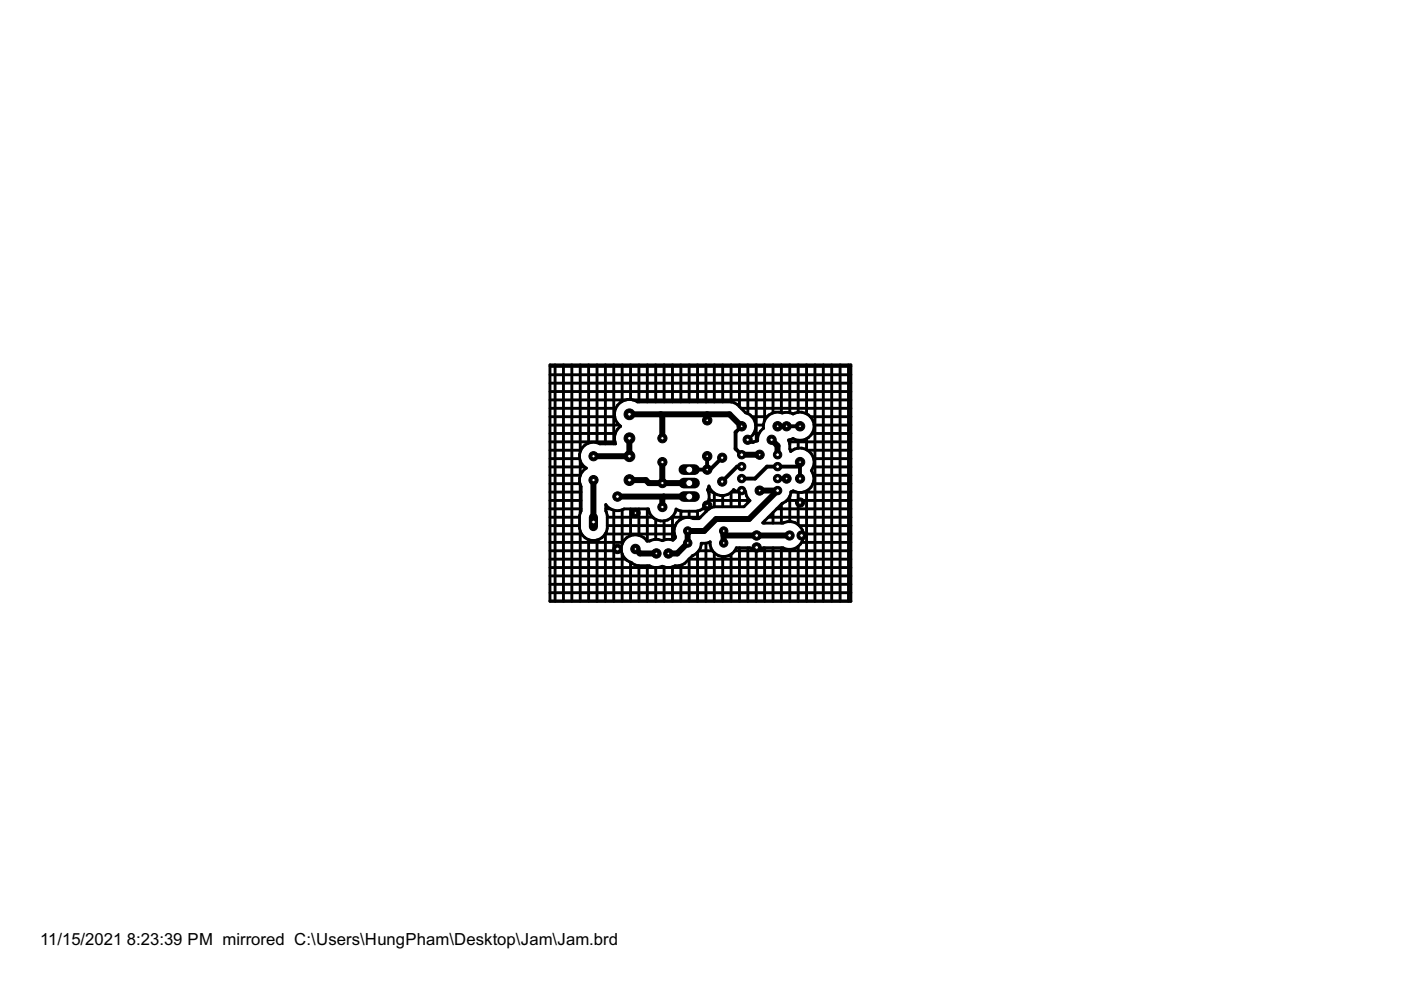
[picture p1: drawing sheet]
<svg xmlns="http://www.w3.org/2000/svg" width="297mm" height="210mm" viewBox="0 0 297 210" stroke-linecap="round" stroke-linejoin="round" font-family="sans-serif">
<defs><g id="words">
<g font-size="4">
<text x="8.5" y="200.4">11/15/2021</text>
<text x="26.9" y="200.4">8:23:39 PM mirrored C:\Users\HungPham\Desktop\Jam\Jam.brd</text>
</g>
</g></defs>
<g fill="none" stroke="#000" stroke-width=".61">
<path d="M116.6 77.4h63.8v50.1h-63.8zM116.6 79.5h63.8M116.6 77.7h63.8M117.7 77.4v50.1M119.5 77.4v50.1M121.2 77.4v50.1M123 77.4v18.4M124.8 77.4v16.5M126.6 77.4v16.5M128.4 77.4v16.7M130.1 77.4v16.7M131.9 77.4v7.7"/>
<path d="M133.7 77.4v7.3M135.5 77.4v7.8M137.2 77.4v7.8M139 77.4v7.8M140.8 77.4v7.8M142.6 77.4v7.8M144.4 77.4v7.8M146.1 77.4v7.8M147.9 77.4v7.8M149.7 77.4v7.8M151.4 77.4v7.8M153.2 77.4v7.8"/>
<path d="M155 77.4v7.8M156.8 77.4v8.8M158.6 77.4v10.3M160.3 77.4v16.1M162.1 77.4v11.8M163.9 77.4v10.1M165.7 77.4v10.1M167.4 77.4v10.1M169.2 77.4v10M171 77.4v10.3M172.8 77.4v50.1M174.6 77.4v50.1"/>
<path d="M176.3 77.4v50.1M178.1 77.4v50.1M179.9 77.4v50.1M116.6 99h7.3M116.6 97.2h6.3M116.6 95.5h6.5M116.6 93.7h13.8M116.6 91.9h13.9M116.6 90.1h14.7M116.6 88.3h13.7M116.6 86.6h14M116.6 84.8h16.1"/>
<path d="M116.6 83h63.8M116.6 81.2h63.8M123 97.7v3.1M134.1 84.8h46.3M157.1 86.6h23.3M158.3 93.7h1.6M158.6 93v.8M159.4 88.3h3.3M159.8 91.9h1.2M160.2 90.1h1.7M167.3 93.7h13.1M167.4 94.1l-.2-.8 .9-.3a2.99 2.99 0 0 0 4.5-2.6 2.99 2.99 0 0 0-4.5-2.6 2.81 2.81 0 0 0-2.2-.2 2.98 2.98 0 0 0-4 3.2 2.87 2.87 0 0 0-1.3 2.7 3.3 3.3 0 0 1-2.3 .2v-.5a2.97 2.97 0 0 0 1.9-3 2.97 2.97 0 0 0-2.1-2.7l-1.8-1.8-1.3-.5h-19.9a3.1 3.1 0 0 0-4.3 .9 3.1 3.1 0 0 0 .8 4.3 3.1 3.1 0 0 0-1.1 3.7h-3.3a2.94 2.94 0 0 0-4 1.2 2.94 2.94 0 0 0 1.1 4 2.87 2.87 0 0 0-1.1 3.9v5.2l-.3 .9v2.7a2.97 2.97 0 0 0 2.9 2.6 2.97 2.97 0 0 0 3-2.6v-2.7l-.4-.9v-1.4a2.93 2.93 0 0 0 3.9 .9h5.2a2.96 2.96 0 0 0 3.3 2.5"/>
<path d="M167.4 93.2v2l.2 .5a3 3 0 0 1 4 .1 3 3 0 0 1 .4 4 2.95 2.95 0 0 1 .1 3.2 2.95 2.95 0 0 1-2.9 1.4M167.6 95.5h.4M169.2 93.3v1.7M171 93v2.4M171.2 95.5h9.2M171.8 88.3h8.6M172.2 91.9h8.2M172.4 99h8M172.5 97.2h7.9M172.6 90.1h7.8M116.6 118.6h16.1M116.6 116.8h15.1"/>
<path d="M116.6 115h15.5M116.6 113.2h6.7M116.6 111.4h6.3M116.6 109.7h6.3M116.6 107.9h6.6M116.6 106.1h6.6M116.6 104.3h6.6M116.6 102.6h6.4M116.6 100.8h6.4M123 102.8v6M123 112.6v14.9M124.8 114.4v13.1"/>
<path d="M126.6 114.5v13M128.3 113.2h14.7M128.4 113.1v14.4M128.4 107.9h1M128.8 111.4h14.4M128.8 109.7h9.6M130.1 108.2v19.3M131.7 116.8a2.94 2.94 0 0 0 2.2 2.5l.7 .5 .7 .2h2.4l1 .3M131.9 108.1v7.2M131.9 117.5v10M133.7 107.9v5.7M133.7 119.2v8.3"/>
<path d="M135.5 107.9v5.6M135.5 120v7.5M137.2 107.9v6.8M137.2 120v7.5M139 110.1v4.3M140.8 110.4a2.96 2.96 0 0 0 2.5-2.5l1.3 .5h3.1a3.1 3.1 0 0 0 2.3-4.5l.3-.9a2.95 2.95 0 0 0 2.4 2 2.95 2.95 0 0 0 2.8-1.2 2.72 2.72 0 0 0 2.6 .4 2.59 2.59 0 0 0 .9 2l-1.3 1.2h-6.2l-.7 .2-.6 .3-2 2.1h-1.2a2.93 2.93 0 0 0-3.3 .6 2.93 2.93 0 0 0-.5 3.3l-.5 .6a3.7 3.7 0 0 0-2.4 .1 2.86 2.86 0 0 0-2.6 .1h-.5a2.99 2.99 0 0 0-3.6-1.1 2.99 2.99 0 0 0-1.9 3.2M140.8 110.4v4.1M142.4 109.7h6.1M142.6 109.5v5M144.4 108.3v1.8M144.4 119.8v7.7M146.1 118.6h34.3"/>
<path d="M146.1 108.4v1.3M146.1 118.5v9M147.9 108.3v1.7M147.9 117.1v10.4M148.2 116.8h2.9M148.9 107.9h1.4M149.7 107.3v1.2M149.7 115.2v12.3M150.2 104.3h1M150.2 106.1h8.8M150.3 115l-1.6 .2a2.8 2.8 0 0 1-1.9 2.6l-1.6 1.6-.6 .4-1.5 .2-1 .3M150.3 115h.3"/>
<path d="M151.4 104.6v2.8M151.4 117.2v10.3M153.2 105.1v2.3M153.2 118v9.5M155 104.4v3M155 117.5v10M155 104.3h1.8v3.1M155.8 116.8h24.6M156.8 116.1v11.4M157.6 104.3h.5M158.6 105.6v1M158.6 116.1v11.4"/>
<path d="M160.3 116.5v11M162.1 110.4v.5M162.1 116.1v11.4M162.9 109.7h17.5M163.9 108.7v2.2M163.9 116.1v11.4M164.7 107.9h15.7M165.7 106.9v4M165.7 116.1v11.4M166.8 106.1h13.6M167.4 105.2v5.4M167.4 116.5v11"/>
<path d="M167.7 104.3h1.2M169.2 104.4l-1-.3-.5 .2a2.85 2.85 0 0 1-1.9 2.4l-4.1 4.1 4.3 .1a2.95 2.95 0 0 1 4.4 2.6 2.95 2.95 0 0 1-4.4 2.6h-4.2a2.7 2.7 0 0 1-2.8 0h-2.9a2.88 2.88 0 0 1-3.3 1.8 2.88 2.88 0 0 1-2.2-3l-.3 .1M169.2 104.4v6.8M169.2 115.9v11.6M169.5 111.4h10.9M169.9 115h10.5M170.3 113.2h10.1M170.3 104.3h10.1M171 104.1v23.4M172.4 102.6h8M172.5 100.8h7.9M116.6 120.3h63.8"/>
<path d="M116.6 127.4h63.8M116.6 125.7h63.8M116.6 123.9h63.8M116.6 122.1h63.8M139 120.3v7.2M139.5 120.3a1.54 1.54 0 0 1 1.8 0M140.8 120.2v7.3M142.6 120.2v7.3"/>
</g>
<g fill="none" stroke="#000" stroke-width="1.3">
<path d="M133.4 87.8h21.3l2.5 2.6M133.4 92.9v3.8h-7.6M140.1 87.8l.3 .4v4.7M140.4 98v4.4M149.9 87.8v1.3M157.2 96.4h3.8M163.6 93.2l1.2 1.3v1.9M125.8 101.8v8.9M130.9 105.3h15.2M133.4 101.8h3.5l.7 .6h8.5M134.7 116.4l1 .9h3.4M140.7 105.3l-.3 .3v1.9"/>
<path d="M153.4 113.5h14M153.4 112.6v2.5M161 104h3.8l-6 6h-7l-2.5 2.6h-3.5v2.5l-2.2 2.2h-1.9"/>
</g>
<path d="M149.9 96.7v2.9M153.1 97l-2.5 2.6h-4.5M157.2 90.4l-1.2 1.3v3.4l1.2 1.3M157.2 98.9h-.9l-3.2 3.2M164.8 90.4h4.8M169.6 98.9h-7l-2.5 2.6h-2.9M169.6 98v3.5M164.8 101.5h2" fill="none" stroke="#000" stroke-width=".83"/>
<circle cx="157.2" cy="104" r=".89" fill="#000" stroke="#000" stroke-width=".21"/>
<circle cx="157.2" cy="104" r=".4" fill="#fff" stroke="#000" stroke-width=".21"/>
<circle cx="157.2" cy="101.5" r=".89" fill="#000" stroke="#000" stroke-width=".21"/>
<circle cx="157.2" cy="101.5" r=".4" fill="#fff" stroke="#000" stroke-width=".21"/>
<circle cx="164.9" cy="101.5" r=".89" fill="#000" stroke="#000" stroke-width=".21"/>
<circle cx="164.9" cy="101.5" r=".4" fill="#fff" stroke="#000" stroke-width=".21"/>
<circle cx="164.9" cy="104" r=".89" fill="#000" stroke="#000" stroke-width=".21"/>
<circle cx="164.9" cy="104" r=".4" fill="#fff" stroke="#000" stroke-width=".21"/>
<circle cx="157.2" cy="98.9" r=".89" fill="#000" stroke="#000" stroke-width=".21"/>
<circle cx="157.2" cy="98.9" r=".4" fill="#fff" stroke="#000" stroke-width=".21"/>
<circle cx="157.2" cy="96.4" r=".89" fill="#000" stroke="#000" stroke-width=".21"/>
<circle cx="157.2" cy="96.4" r=".4" fill="#fff" stroke="#000" stroke-width=".21"/>
<circle cx="164.9" cy="98.9" r=".89" fill="#000" stroke="#000" stroke-width=".21"/>
<circle cx="164.9" cy="98.9" r=".4" fill="#fff" stroke="#000" stroke-width=".21"/>
<circle cx="164.9" cy="96.4" r=".89" fill="#000" stroke="#000" stroke-width=".21"/>
<circle cx="164.9" cy="96.4" r=".4" fill="#fff" stroke="#000" stroke-width=".21"/>
<circle cx="158.5" cy="93.2" r=".97" fill="#000" stroke="#000" stroke-width=".21"/>
<circle cx="158.5" cy="93.2" r=".36" fill="#fff" stroke="#000" stroke-width=".21"/>
<circle cx="163.6" cy="93.2" r=".97" fill="#000" stroke="#000" stroke-width=".21"/>
<circle cx="163.6" cy="93.2" r=".36" fill="#fff" stroke="#000" stroke-width=".21"/>
<circle cx="164.9" cy="90.4" r=".99" fill="#000" stroke="#000" stroke-width=".21"/>
<circle cx="164.9" cy="90.4" r=".3" fill="#fff" stroke="#000" stroke-width=".21"/>
<circle cx="157.2" cy="90.4" r=".99" fill="#000" stroke="#000" stroke-width=".21"/>
<circle cx="157.2" cy="90.4" r=".3" fill="#fff" stroke="#000" stroke-width=".21"/>
<circle cx="169.6" cy="98" r=".99" fill="#000" stroke="#000" stroke-width=".21"/>
<circle cx="169.6" cy="98" r=".3" fill="#fff" stroke="#000" stroke-width=".21"/>
<circle cx="169.6" cy="90.4" r=".99" fill="#000" stroke="#000" stroke-width=".21"/>
<circle cx="169.6" cy="90.4" r=".3" fill="#fff" stroke="#000" stroke-width=".21"/>
<circle cx="169.6" cy="106.6" r=".97" fill="#000" stroke="#000" stroke-width=".21"/>
<circle cx="169.6" cy="106.6" r=".36" fill="#fff" stroke="#000" stroke-width=".21"/>
<circle cx="169.6" cy="101.5" r=".97" fill="#000" stroke="#000" stroke-width=".21"/>
<circle cx="169.6" cy="101.5" r=".36" fill="#fff" stroke="#000" stroke-width=".21"/>
<circle cx="153.1" cy="102.1" r=".97" fill="#000" stroke="#000" stroke-width=".21"/>
<circle cx="153.1" cy="102.1" r=".36" fill="#fff" stroke="#000" stroke-width=".21"/>
<circle cx="153.1" cy="97" r=".97" fill="#000" stroke="#000" stroke-width=".21"/>
<circle cx="153.1" cy="97" r=".36" fill="#fff" stroke="#000" stroke-width=".21"/>
<path d="M145 99.6h2.3" fill="none" stroke="#000" stroke-width="2.3"/>
<circle cx="146.1" cy="99.6" r=".74" fill="#fff" stroke="#000" stroke-width=".21"/>
<path d="M145 102.4h2.3" fill="none" stroke="#000" stroke-width="2.3"/>
<circle cx="146.1" cy="102.4" r=".74" fill="#fff" stroke="#000" stroke-width=".21"/>
<path d="M145 105.3h2.3" fill="none" stroke="#000" stroke-width="2.3"/>
<circle cx="146.1" cy="105.3" r=".74" fill="#fff" stroke="#000" stroke-width=".21"/>
<circle cx="130.9" cy="116.4" r=".99" fill="#000" stroke="#000" stroke-width=".21"/>
<circle cx="130.9" cy="116.4" r=".4" fill="#fff" stroke="#000" stroke-width=".21"/>
<circle cx="130.9" cy="105.3" r=".99" fill="#000" stroke="#000" stroke-width=".21"/>
<circle cx="130.9" cy="105.3" r=".4" fill="#fff" stroke="#000" stroke-width=".21"/>
<circle cx="149.9" cy="107.2" r=".99" fill="#000" stroke="#000" stroke-width=".21"/>
<circle cx="149.9" cy="107.2" r=".3" fill="#fff" stroke="#000" stroke-width=".21"/>
<circle cx="149.9" cy="99.6" r=".99" fill="#000" stroke="#000" stroke-width=".21"/>
<circle cx="149.9" cy="99.6" r=".3" fill="#fff" stroke="#000" stroke-width=".21"/>
<circle cx="149.9" cy="96.7" r=".99" fill="#000" stroke="#000" stroke-width=".21"/>
<circle cx="149.9" cy="96.7" r=".3" fill="#fff" stroke="#000" stroke-width=".21"/>
<circle cx="149.9" cy="89.1" r=".99" fill="#000" stroke="#000" stroke-width=".21"/>
<circle cx="149.9" cy="89.1" r=".3" fill="#fff" stroke="#000" stroke-width=".21"/>
<circle cx="140.4" cy="98" r=".97" fill="#000" stroke="#000" stroke-width=".21"/>
<circle cx="140.4" cy="98" r=".36" fill="#fff" stroke="#000" stroke-width=".21"/>
<circle cx="140.4" cy="92.9" r=".97" fill="#000" stroke="#000" stroke-width=".21"/>
<circle cx="140.4" cy="92.9" r=".36" fill="#fff" stroke="#000" stroke-width=".21"/>
<circle cx="140.4" cy="107.5" r=".97" fill="#000" stroke="#000" stroke-width=".21"/>
<circle cx="140.4" cy="107.5" r=".36" fill="#fff" stroke="#000" stroke-width=".21"/>
<circle cx="140.4" cy="102.4" r=".97" fill="#000" stroke="#000" stroke-width=".21"/>
<circle cx="140.4" cy="102.4" r=".36" fill="#fff" stroke="#000" stroke-width=".21"/>
<circle cx="133.5" cy="96.7" r="1.14" fill="#000" stroke="#000" stroke-width=".21"/>
<circle cx="133.5" cy="96.7" r=".4" fill="#fff" stroke="#000" stroke-width=".21"/>
<circle cx="133.5" cy="101.8" r="1.14" fill="#000" stroke="#000" stroke-width=".21"/>
<circle cx="133.5" cy="101.8" r=".4" fill="#fff" stroke="#000" stroke-width=".21"/>
<circle cx="133.5" cy="92.9" r="1.14" fill="#000" stroke="#000" stroke-width=".21"/>
<circle cx="133.5" cy="92.9" r=".4" fill="#fff" stroke="#000" stroke-width=".21"/>
<circle cx="133.5" cy="87.8" r="1.14" fill="#000" stroke="#000" stroke-width=".21"/>
<circle cx="133.5" cy="87.8" r=".4" fill="#fff" stroke="#000" stroke-width=".21"/>
<circle cx="125.8" cy="101.8" r=".97" fill="#000" stroke="#000" stroke-width=".21"/>
<circle cx="125.8" cy="101.8" r=".36" fill="#fff" stroke="#000" stroke-width=".21"/>
<circle cx="125.8" cy="96.7" r=".97" fill="#000" stroke="#000" stroke-width=".21"/>
<circle cx="125.8" cy="96.7" r=".36" fill="#fff" stroke="#000" stroke-width=".21"/>
<path d="M125.8 109.7v2" fill="none" stroke="#000" stroke-width="1.9"/>
<circle cx="125.8" cy="110.7" r=".4" fill="#fff" stroke="#000" stroke-width=".21"/>
<circle cx="169.9" cy="113.5" r=".97" fill="#000" stroke="#000" stroke-width=".21"/>
<circle cx="169.9" cy="113.5" r=".4" fill="#fff" stroke="#000" stroke-width=".21"/>
<circle cx="167.4" cy="113.5" r=".97" fill="#000" stroke="#000" stroke-width=".21"/>
<circle cx="167.4" cy="113.5" r=".4" fill="#fff" stroke="#000" stroke-width=".21"/>
<circle cx="160.4" cy="116.1" r=".99" fill="#000" stroke="#000" stroke-width=".21"/>
<circle cx="160.4" cy="116.1" r=".4" fill="#fff" stroke="#000" stroke-width=".21"/>
<circle cx="160.4" cy="113.5" r=".99" fill="#000" stroke="#000" stroke-width=".21"/>
<circle cx="160.4" cy="113.5" r=".4" fill="#fff" stroke="#000" stroke-width=".21"/>
<circle cx="153.4" cy="112.6" r=".89" fill="#000" stroke="#000" stroke-width=".21"/>
<circle cx="153.4" cy="112.6" r=".3" fill="#fff" stroke="#000" stroke-width=".21"/>
<circle cx="153.4" cy="115.1" r=".89" fill="#000" stroke="#000" stroke-width=".21"/>
<circle cx="153.4" cy="115.1" r=".3" fill="#fff" stroke="#000" stroke-width=".21"/>
<circle cx="145.8" cy="115.1" r=".89" fill="#000" stroke="#000" stroke-width=".21"/>
<circle cx="145.8" cy="115.1" r=".3" fill="#fff" stroke="#000" stroke-width=".21"/>
<circle cx="145.8" cy="112.6" r=".89" fill="#000" stroke="#000" stroke-width=".21"/>
<circle cx="145.8" cy="112.6" r=".3" fill="#fff" stroke="#000" stroke-width=".21"/>
<circle cx="141.7" cy="117.3" r=".99" fill="#000" stroke="#000" stroke-width=".21"/>
<circle cx="141.7" cy="117.3" r=".3" fill="#fff" stroke="#000" stroke-width=".21"/>
<circle cx="139.2" cy="117.3" r=".99" fill="#000" stroke="#000" stroke-width=".21"/>
<circle cx="139.2" cy="117.3" r=".3" fill="#fff" stroke="#000" stroke-width=".21"/>
<circle cx="134.7" cy="108.8" r=".99" fill="#000" stroke="#000" stroke-width=".21"/>
<circle cx="134.7" cy="108.8" r=".3" fill="#fff" stroke="#000" stroke-width=".21"/>
<circle cx="134.7" cy="116.4" r=".99" fill="#000" stroke="#000" stroke-width=".21"/>
<circle cx="134.7" cy="116.4" r=".3" fill="#fff" stroke="#000" stroke-width=".21"/>
<circle cx="161.1" cy="104" r=".97" fill="#000" stroke="#000" stroke-width=".21"/>
<circle cx="161.1" cy="104" r=".3" fill="#fff" stroke="#000" stroke-width=".21"/>
<circle cx="161.1" cy="96.4" r=".97" fill="#000" stroke="#000" stroke-width=".21"/>
<circle cx="161.1" cy="96.4" r=".3" fill="#fff" stroke="#000" stroke-width=".21"/>
<circle cx="166.8" cy="101.5" r=".97" fill="#000" stroke="#000" stroke-width=".21"/>
<circle cx="166.8" cy="101.5" r=".3" fill="#fff" stroke="#000" stroke-width=".21"/>
<circle cx="166.8" cy="90.4" r=".97" fill="#000" stroke="#000" stroke-width=".21"/>
<circle cx="166.8" cy="90.4" r=".3" fill="#fff" stroke="#000" stroke-width=".21"/>
<use href="#words"/>
</svg>
